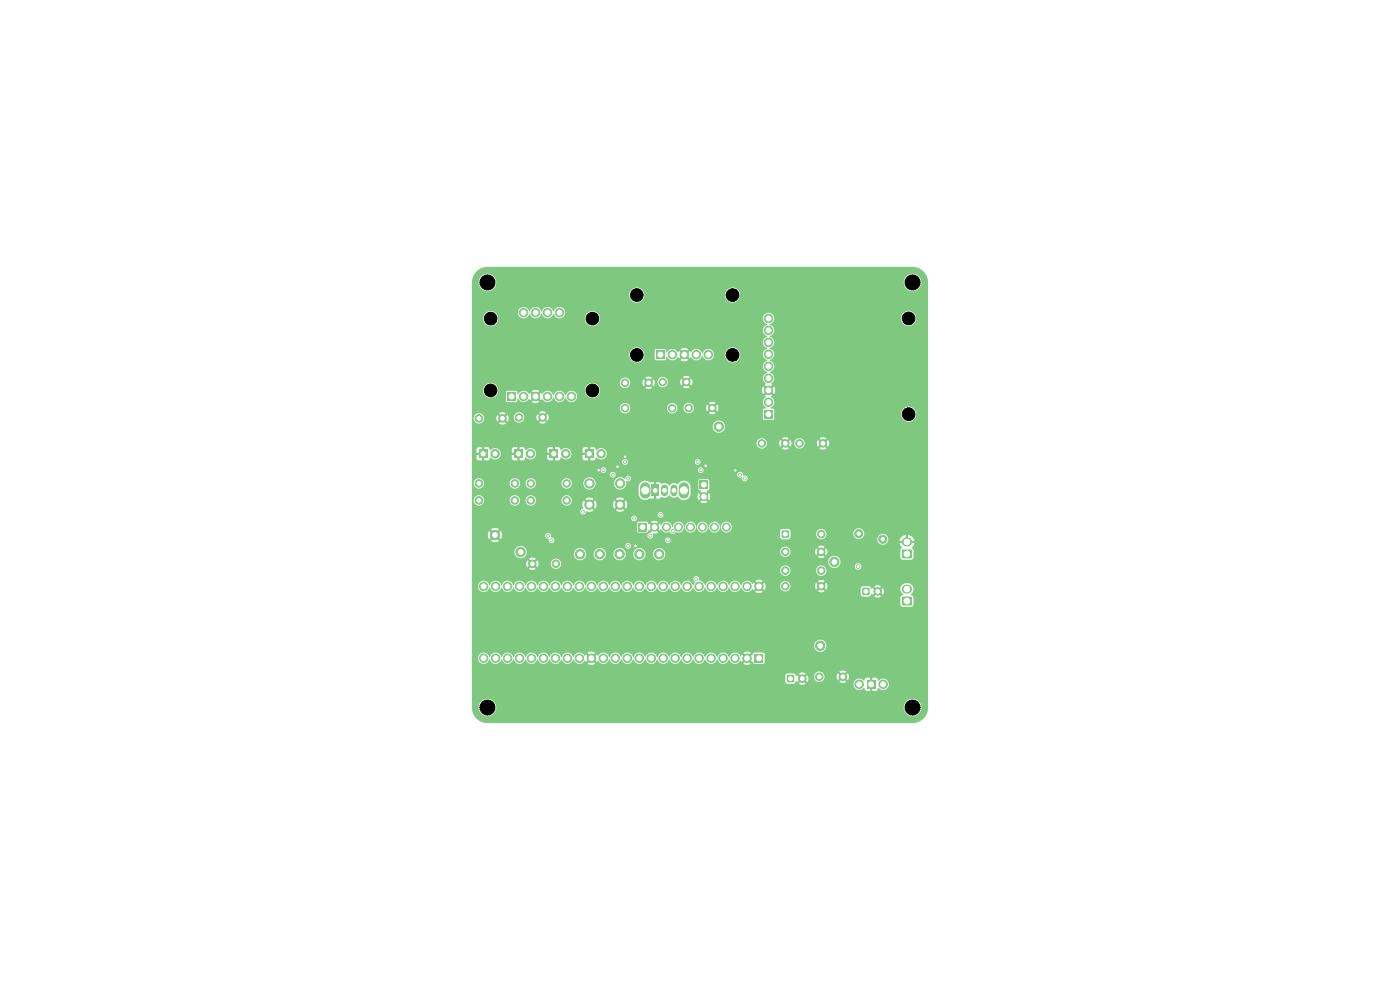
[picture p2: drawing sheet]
<svg xmlns="http://www.w3.org/2000/svg" width="297mm" height="210mm" viewBox="0 0 297 210" stroke-linecap="round" stroke-linejoin="round" font-family="sans-serif">
<g fill="#7fc87f" stroke="#7fc87f" stroke-width=".21">
<circle cx="166.6" cy="121.1" r=".8"/>
<circle cx="174.2" cy="121.1" r=".8"/>
</g>
<path d="M167 143.2h1.4v1.5h-1.4z" fill="#7fc87f"/>
<g fill="#7fc87f" stroke="#7fc87f" stroke-width=".21">
<circle cx="170.2" cy="144" r=".8"/>
<circle cx="127.2" cy="117.6" r="1"/>
<circle cx="105" cy="113.5" r="1"/>
</g>
<path d="M148.5 102h1.7v1.7h-1.7z" fill="#7fc87f"/>
<g fill="#7fc87f" stroke="#7fc87f" stroke-width=".21">
<circle cx="149.3" cy="105.4" r=".85"/>
<circle cx="169.6" cy="94.1" r=".8"/>
<circle cx="174.6" cy="94.1" r=".8"/>
</g>
<path d="M135.5 111h1.7v1.7h-1.7z" fill="#7fc87f"/>
<g fill="#7fc87f" stroke="#7fc87f" stroke-width=".21">
<circle cx="138.9" cy="111.8" r=".85"/>
<circle cx="141.4" cy="111.8" r=".85"/>
<circle cx="143.9" cy="111.8" r=".85"/>
<circle cx="146.5" cy="111.8" r=".85"/>
<circle cx="149" cy="111.8" r=".85"/>
<circle cx="151.6" cy="111.8" r=".85"/>
<circle cx="154.1" cy="111.8" r=".85"/>
<circle cx="166.6" cy="124.4" r=".8"/>
<circle cx="174.2" cy="124.4" r=".8"/>
</g>
<path d="M165.9 112.6h1.4v1.4h-1.4z" fill="#7fc87f"/>
<g fill="#7fc87f" stroke="#7fc87f" stroke-width=".21">
<circle cx="174.2" cy="113.3" r=".8"/>
<circle cx="146.1" cy="86.6" r=".8"/>
<circle cx="151.1" cy="86.6" r=".8"/>
<circle cx="173.8" cy="143.6" r=".8"/>
<circle cx="178.8" cy="143.6" r=".8"/>
</g>
<path d="M139.2 74.3h1.8v1.8h-1.8z" fill="#7fc87f"/>
<g fill="#7fc87f" stroke="#7fc87f" stroke-width=".21">
<circle cx="142.6" cy="75.2" r=".9"/>
<circle cx="145.2" cy="75.2" r=".9"/>
<circle cx="147.7" cy="75.2" r=".9"/>
<circle cx="150.3" cy="75.2" r=".9"/>
<circle cx="158.5" cy="124.4" r=".9"/>
<circle cx="155.9" cy="124.4" r=".9"/>
<circle cx="153.4" cy="124.4" r=".9"/>
<circle cx="150.9" cy="124.4" r=".9"/>
<circle cx="155.9" cy="139.6" r=".9"/>
<circle cx="125.5" cy="124.4" r=".9"/>
<circle cx="148.3" cy="124.4" r=".9"/>
<circle cx="145.8" cy="124.4" r=".9"/>
<circle cx="143.2" cy="124.4" r=".9"/>
<circle cx="140.7" cy="124.4" r=".9"/>
<circle cx="138.2" cy="124.4" r=".9"/>
<circle cx="135.6" cy="124.4" r=".9"/>
<circle cx="133.1" cy="124.4" r=".9"/>
<circle cx="130.5" cy="124.4" r=".9"/>
<circle cx="128" cy="124.4" r=".9"/>
<circle cx="128" cy="139.6" r=".9"/>
<circle cx="130.5" cy="139.6" r=".9"/>
<circle cx="133.1" cy="139.6" r=".9"/>
<circle cx="135.6" cy="139.6" r=".9"/>
<circle cx="138.2" cy="139.6" r=".9"/>
<circle cx="140.7" cy="139.6" r=".9"/>
<circle cx="143.2" cy="139.6" r=".9"/>
<circle cx="145.8" cy="139.6" r=".9"/>
<circle cx="148.3" cy="139.6" r=".9"/>
<circle cx="150.9" cy="139.6" r=".9"/>
<circle cx="153.4" cy="139.6" r=".9"/>
<circle cx="122.9" cy="124.4" r=".9"/>
<circle cx="120.4" cy="124.4" r=".9"/>
<circle cx="117.8" cy="124.4" r=".9"/>
<circle cx="115.3" cy="124.4" r=".9"/>
<circle cx="112.8" cy="124.4" r=".9"/>
<circle cx="110.2" cy="124.4" r=".9"/>
<circle cx="107.7" cy="124.4" r=".9"/>
<circle cx="105.1" cy="124.4" r=".9"/>
<circle cx="102.6" cy="124.4" r=".9"/>
<circle cx="102.6" cy="139.6" r=".9"/>
<circle cx="105.1" cy="139.6" r=".9"/>
<circle cx="107.7" cy="139.6" r=".9"/>
<circle cx="110.2" cy="139.6" r=".9"/>
<circle cx="112.8" cy="139.6" r=".9"/>
<circle cx="115.3" cy="139.6" r=".9"/>
<circle cx="117.8" cy="139.6" r=".9"/>
<circle cx="120.4" cy="139.6" r=".9"/>
<circle cx="122.9" cy="139.6" r=".9"/>
<circle cx="158.5" cy="139.6" r=".9"/>
<circle cx="125.5" cy="139.6" r=".9"/>
<circle cx="161" cy="124.4" r=".9"/>
</g>
<path d="M160.1 138.7h1.8v1.8h-1.8z" fill="#7fc87f"/>
<g fill="#7fc87f" stroke="#7fc87f" stroke-width=".21">
<circle cx="132.6" cy="86.6" r=".8"/>
<circle cx="142.6" cy="86.6" r=".8"/>
<circle cx="112.6" cy="102.6" r=".8"/>
<circle cx="120.2" cy="102.6" r=".8"/>
<circle cx="131.4" cy="117.6" r="1"/>
</g>
<path d="M191.4 116.6h2v1.8h-2z" fill="#7fc87f"/>
<path d="M192.3 115h.2" fill="none" stroke="#7fc87f" stroke-width="1.9"/>
<path d="M107.6 83.2h1.8v1.8h-1.8z" fill="#7fc87f"/>
<g fill="#7fc87f" stroke="#7fc87f" stroke-width=".21">
<circle cx="111.1" cy="84.1" r=".9"/>
<circle cx="113.6" cy="84.1" r=".9"/>
<circle cx="116.2" cy="84.1" r=".9"/>
<circle cx="118.7" cy="84.1" r=".9"/>
<circle cx="121.2" cy="84.1" r=".9"/>
<circle cx="111.1" cy="66.3" r=".9"/>
<circle cx="113.6" cy="66.3" r=".9"/>
<circle cx="116.2" cy="66.3" r=".9"/>
<circle cx="118.7" cy="66.3" r=".9"/>
<circle cx="135.6" cy="117.6" r="1"/>
</g>
<path d="M109.1 95.4h1.8v1.8h-1.8z" fill="#7fc87f"/>
<circle cx="112.5" cy="96.3" r=".9" fill="#7fc87f" stroke="#7fc87f" stroke-width=".21"/>
<path d="M116.6 95.4h1.8v1.8h-1.8z" fill="#7fc87f"/>
<g fill="#7fc87f" stroke="#7fc87f" stroke-width=".21">
<circle cx="120" cy="96.3" r=".9"/>
<circle cx="152.5" cy="90.5" r="1"/>
<circle cx="174" cy="137" r="1"/>
<circle cx="166.6" cy="117.1" r=".8"/>
<circle cx="174.2" cy="117.1" r=".8"/>
<circle cx="139.8" cy="117.6" r="1"/>
</g>
<path d="M183.9 144.3h1.8v1.8h-1.8z" fill="#7fc87f"/>
<g fill="#7fc87f" stroke="#7fc87f" stroke-width=".21">
<circle cx="182.3" cy="145.2" r=".9"/>
<circle cx="187.4" cy="145.2" r=".9"/>
<circle cx="125" cy="102.6" r="1"/>
<circle cx="131.5" cy="102.6" r="1"/>
<circle cx="125" cy="107.1" r="1"/>
<circle cx="131.5" cy="107.1" r="1"/>
<circle cx="101.6" cy="106.2" r=".8"/>
<circle cx="109.2" cy="106.2" r=".8"/>
<circle cx="163" cy="67.5" r=".9"/>
<circle cx="163" cy="70.1" r=".9"/>
<circle cx="163" cy="75.2" r=".9"/>
<circle cx="163" cy="82.8" r=".9"/>
</g>
<path d="M162.1 87h1.8v1.8h-1.8z" fill="#7fc87f"/>
<g fill="#7fc87f" stroke="#7fc87f" stroke-width=".21">
<circle cx="163" cy="80.2" r=".9"/>
<circle cx="163" cy="77.7" r=".9"/>
<circle cx="163" cy="72.6" r=".9"/>
<circle cx="163" cy="85.3" r=".9"/>
</g>
<path d="M124.1 95.4h1.8v1.8h-1.8z" fill="#7fc87f"/>
<g fill="#7fc87f" stroke="#7fc87f" stroke-width=".21">
<circle cx="127.5" cy="96.3" r=".9"/>
<circle cx="117.9" cy="119.6" r=".8"/>
<circle cx="112.9" cy="119.6" r=".8"/>
</g>
<path d="M136.9 103.4v1.3M145.1 103.4v1.3" fill="none" stroke="#7fc87f" stroke-width="2.2"/>
<path d="M138.2 102.8h1.5v2.5h-1.5z" fill="#7fc87f"/>
<path d="M141 103.5v1M143 103.5v1" fill="none" stroke="#7fc87f" stroke-width="1.5"/>
<path d="M101.6 95.4h1.8v1.8h-1.8z" fill="#7fc87f"/>
<g fill="#7fc87f" stroke="#7fc87f" stroke-width=".21">
<circle cx="105" cy="96.3" r=".9"/>
<circle cx="110.1" cy="88.6" r=".8"/>
<circle cx="115.1" cy="88.6" r=".8"/>
<circle cx="132.6" cy="81.2" r=".8"/>
<circle cx="137.6" cy="81.2" r=".8"/>
<circle cx="161.6" cy="94.1" r=".8"/>
<circle cx="166.6" cy="94.1" r=".8"/>
<circle cx="182.2" cy="113.2" r=".85"/>
<circle cx="187.3" cy="114.4" r=".85"/>
<circle cx="101.6" cy="102.6" r=".8"/>
<circle cx="109.2" cy="102.6" r=".8"/>
<circle cx="123" cy="117.6" r="1"/>
<circle cx="140.6" cy="81.1" r=".8"/>
<circle cx="145.6" cy="81.1" r=".8"/>
</g>
<path d="M191.4 126.6h2v1.8h-2z" fill="#7fc87f"/>
<path d="M192.3 125h.2" fill="none" stroke="#7fc87f" stroke-width="1.9"/>
<g fill="#7fc87f" stroke="#7fc87f" stroke-width=".21">
<circle cx="101.6" cy="88.8" r=".8"/>
<circle cx="106.6" cy="88.8" r=".8"/>
<circle cx="112.6" cy="106.2" r=".8"/>
<circle cx="120.2" cy="106.2" r=".8"/>
<circle cx="110.4" cy="117.1" r="1"/>
</g>
<path d="M183 124.7h1.4v1.5h-1.4z" fill="#7fc87f"/>
<g fill="#7fc87f" stroke="#7fc87f" stroke-width=".21">
<circle cx="186.2" cy="125.5" r=".8"/>
<circle cx="177" cy="119.2" r="1"/>
<circle cx="147.7" cy="122.8" r=".3"/>
<circle cx="127" cy="99.7" r=".3"/>
<circle cx="131" cy="99" r=".3"/>
<circle cx="132.6" cy="96.9" r=".3"/>
<circle cx="156" cy="99.8" r=".3"/>
<circle cx="134.8" cy="115.8" r=".3"/>
<circle cx="149.7" cy="98.8" r=".3"/>
<circle cx="148" cy="98" r=".3"/>
<circle cx="132.6" cy="98" r=".3"/>
<circle cx="142.7" cy="112.7" r=".3"/>
<circle cx="182" cy="120.2" r=".4"/>
<circle cx="148.6" cy="99.7" r=".3"/>
<circle cx="128" cy="99.7" r=".3"/>
<circle cx="140.1" cy="109.2" r=".3"/>
<circle cx="141.7" cy="114.6" r=".3"/>
<circle cx="117" cy="114.6" r=".3"/>
<circle cx="134.5" cy="110" r=".3"/>
<circle cx="116.3" cy="113.7" r=".3"/>
<circle cx="138" cy="113.7" r=".3"/>
<circle cx="130" cy="100.7" r=".3"/>
<circle cx="157" cy="100.7" r=".3"/>
<circle cx="133.2" cy="115.8" r=".3"/>
<circle cx="133.2" cy="101.5" r=".3"/>
<circle cx="158" cy="101.5" r=".3"/>
<circle cx="123.7" cy="108.5" r=".3"/>
</g>
<path d="M101 57.7a3.3 3.3 0 0 1 2.5-1.1h90.1a3.3 3.3 0 0 1 3.3 3.3v90.2a3.3 3.3 0 0 1-3.3 3.3h-90.2a3.3 3.3 0 0 1-3.3-3.4h1.5v.2a1.85 1.85 0 0 0 1.9 1.7 1.85 1.85 0 0 0 1.8-1.9h86.4v.2a1.85 1.85 0 0 0 2.8 1.5 1.85 1.85 0 0 0 0-3.2 1.85 1.85 0 0 0-2.8 1.5h-86.4l-.1-.3a1.85 1.85 0 0 0-1.9-1.5 1.85 1.85 0 0 0-1.7 1.8h-1.5v-6.6h66.5v1.2l.3 .4h1.5l.2-.1 .2-.4 .3 .2 .7-.7 .4 .4-.7 .6a1.29 1.29 0 0 0 1.4 .1h10.2v.2a1.21 1.21 0 0 0 .8 1 1.21 1.21 0 0 0 1.3-.4h.2l.3 .6 .9 .1v-1h.5v1h.7l.3-.2 .2-.5a1.26 1.26 0 0 0 1.7 .3 1.26 1.26 0 0 0 .4-1.7 1.31 1.31 0 0 0-2.1-.1l-.2-.5-.3-.1h-.7v.9h-.5v-.9h-.9l-.4 .6a1.29 1.29 0 0 0-1.3-.4 1.29 1.29 0 0 0-.9 1.1h-10.2l-.7-.7 .4-.4 .7 .7 .2-.6-.1-.6h1.3v.1a1.1 1.1 0 0 0 1.2 1.1 1.1 1.1 0 0 0 1-1.3h2.6l.2 .9 .7-.7 .4 .4-.7 .7a1.29 1.29 0 0 0 1.4-.1l-.7-.6 .4-.4 .7 .6a1.29 1.29 0 0 0 0-1.4l-.7 .7-.4-.3 .7-.8a1.29 1.29 0 0 0-1.4 .1l.7 .7-.4 .3-.7-.7-.2 .6h-2.6a1.1 1.1 0 0 0-1.1-1 1.1 1.1 0 0 0-1.1 1.1h-1.3l-.1-.3-.7 .7-.4-.3 .7-.8a1.29 1.29 0 0 0-1.4 .1l.7 .7-.4 .3-.7-.7-.3 .2-.2-.4-.3-.1h-1.3l-.4 .5h-66.5v-3.9h1.3v.2a1.25 1.25 0 0 0 1.2 1.1 1.25 1.25 0 0 0 1.3-.9 1.33 1.33 0 0 0 1.2 .9 1.33 1.33 0 0 0 1.3-.9 1.33 1.33 0 0 0 1.3 .9 1.33 1.33 0 0 0 1.2-.9 1.33 1.33 0 0 0 1.3 .9 1.33 1.33 0 0 0 1.3-.9 1.33 1.33 0 0 0 1.2 .9 1.33 1.33 0 0 0 1.3-.9 1.33 1.33 0 0 0 1.3 .9 1.33 1.33 0 0 0 1.3-.9 1.33 1.33 0 0 0 1.2 .9 1.33 1.33 0 0 0 1.3-.9 1.33 1.33 0 0 0 1.3 .9 1.33 1.33 0 0 0 1.2-.9 1.34 1.34 0 0 0 1.2 .9 1.34 1.34 0 0 0 1.3-.6l.2 .2 .7-.6 .3 .3-.6 .7a1.39 1.39 0 0 0 1.6 0l-.7-.7 .4-.3 .6 .6 .2-.2a1.48 1.48 0 0 0 1.8 .5l.7-.8a1.28 1.28 0 0 0 1.3 .9 1.28 1.28 0 0 0 1.2-.9 1.33 1.33 0 0 0 1.3 .9 1.33 1.33 0 0 0 1.2-.9 1.33 1.33 0 0 0 1.3 .9 1.33 1.33 0 0 0 1.3-.9 1.33 1.33 0 0 0 1.2 .9 1.33 1.33 0 0 0 1.3-.9 1.33 1.33 0 0 0 1.3 .9 1.33 1.33 0 0 0 1.3-.9 1.33 1.33 0 0 0 1.2 .9 1.33 1.33 0 0 0 1.3-.9 1.33 1.33 0 0 0 1.3 .9 1.33 1.33 0 0 0 1.2-.9 1.33 1.33 0 0 0 1.3 .9 1.33 1.33 0 0 0 1.3-.9 1.33 1.33 0 0 0 1.2 .9 1.33 1.33 0 0 0 1.3-.9 1.33 1.33 0 0 0 1.3 .9 1.33 1.33 0 0 0 1.3-.9 1.34 1.34 0 0 0 1.1 .9 1.34 1.34 0 0 0 1.3-.6l.2 .2 .7-.6 .3 .3-.6 .7a1.39 1.39 0 0 0 1.6 0l-.7-.7 .4-.3 1 1h2.1l.1-.2v-1.9l-.2-.3h-2l-1 1.1-.4-.4 .6-.7a1.39 1.39 0 0 0-1.5 .1l.6 .6-.3 .4-.7-.7-.1 .3a1.48 1.48 0 0 0-2-.4l-.5 .7a1.32 1.32 0 0 0-1.3-1 1.32 1.32 0 0 0-1.3 1 1.32 1.32 0 0 0-1.2-1 1.32 1.32 0 0 0-1.3 1 1.32 1.32 0 0 0-1.3-1 1.32 1.32 0 0 0-1.2 1 1.32 1.32 0 0 0-1.3-1 1.32 1.32 0 0 0-1.3 1 1.32 1.32 0 0 0-1.2-1 1.32 1.32 0 0 0-1.3 1 1.32 1.32 0 0 0-1.3-1 1.32 1.32 0 0 0-1.3 1 1.32 1.32 0 0 0-1.2-1 1.32 1.32 0 0 0-1.3 1 1.32 1.32 0 0 0-1.3-1 1.32 1.32 0 0 0-1.2 1 1.32 1.32 0 0 0-1.3-1 1.32 1.32 0 0 0-1.3 1 1.32 1.32 0 0 0-1.2-1 1.32 1.32 0 0 0-1.3 1 1.34 1.34 0 0 0-1.2-1 1.34 1.34 0 0 0-1.3 .7l-.2-.3-.6 .7-.4-.4 .6-.7a1.39 1.39 0 0 0-1.5 .1l.6 .6-.3 .4-.7-.7-.2 .3a1.48 1.48 0 0 0-1.9-.4l-.5 .7a1.32 1.32 0 0 0-1.3-1 1.32 1.32 0 0 0-1.3 1 1.32 1.32 0 0 0-1.2-1 1.32 1.32 0 0 0-1.3 1 1.32 1.32 0 0 0-1.3-1 1.32 1.32 0 0 0-1.3 1 1.32 1.32 0 0 0-1.2-1 1.32 1.32 0 0 0-1.3 1 1.32 1.32 0 0 0-1.3-1 1.32 1.32 0 0 0-1.2 1 1.32 1.32 0 0 0-1.3-1 1.32 1.32 0 0 0-1.3 1 1.32 1.32 0 0 0-1.2-1 1.32 1.32 0 0 0-1.3 1 1.27 1.27 0 0 0-1.3-1 1.27 1.27 0 0 0-1.2 1.1h-1.3v-2.6h72.6v.2a1.3 1.3 0 0 0 2 1 1.3 1.3 0 0 0 0-2.2 1.3 1.3 0 0 0-2 1h-72.6v-12.6h1.3v.2a1.25 1.25 0 0 0 1.2 1.1 1.25 1.25 0 0 0 1.3-1 1.33 1.33 0 0 0 1.2 1 1.33 1.33 0 0 0 1.3-1 1.33 1.33 0 0 0 1.3 1 1.33 1.33 0 0 0 1.2-1 1.33 1.33 0 0 0 1.3 1 1.33 1.33 0 0 0 1.3-1 1.33 1.33 0 0 0 1.2 1 1.33 1.33 0 0 0 1.3-1 1.33 1.33 0 0 0 1.3 1 1.33 1.33 0 0 0 1.3-1 1.33 1.33 0 0 0 1.2 1 1.33 1.33 0 0 0 1.3-1 1.33 1.33 0 0 0 1.3 1 1.33 1.33 0 0 0 1.2-1 1.33 1.33 0 0 0 1.3 1 1.33 1.33 0 0 0 1.3-1 1.33 1.33 0 0 0 1.2 1 1.33 1.33 0 0 0 1.3-1 1.33 1.33 0 0 0 1.3 1 1.33 1.33 0 0 0 1.3-1 1.33 1.33 0 0 0 1.2 1 1.33 1.33 0 0 0 1.3-1 1.33 1.33 0 0 0 1.3 1 1.33 1.33 0 0 0 1.2-1 1.33 1.33 0 0 0 1.3 1 1.33 1.33 0 0 0 1.3-1 1.33 1.33 0 0 0 1.2 1 1.33 1.33 0 0 0 1.3-1 1.33 1.33 0 0 0 1.3 1 1.33 1.33 0 0 0 1.3-1 1.33 1.33 0 0 0 1.2 1 1.33 1.33 0 0 0 1.3-1 1.33 1.33 0 0 0 1.3 1 1.33 1.33 0 0 0 1.2-1 1.33 1.33 0 0 0 1.3 1 1.33 1.33 0 0 0 1.3-1 1.33 1.33 0 0 0 1.2 1 1.33 1.33 0 0 0 1.3-1 1.33 1.33 0 0 0 1.3 1 1.33 1.33 0 0 0 1.3-1 1.33 1.33 0 0 0 1.2 1 1.33 1.33 0 0 0 1.3-1 1.34 1.34 0 0 0 1.1 1 1.34 1.34 0 0 0 1.3-.7l.3 .3 .6-.7 .4 .4-.6 .7a1.39 1.39 0 0 0 1.5-.1l-.6-.6 .3-.4 .7 .7 .2-.9h3.1v.1a1.1 1.1 0 0 0 1.2 1.1 1.1 1.1 0 0 0 1-1.3h5.2l.2 .9 .7-.7 .4 .4-.7 .7a1.29 1.29 0 0 0 1.4-.1l-.6-.6 .3-.4 .7 .7 .1-.2h7.2v1.2l.3 .4h1.5l.2-.1 .2-.4 .3 .2 .7-.7 .4 .4-.7 .6a1.29 1.29 0 0 0 1.4 0l-.7-.6 .4-.4 .7 .6a1.28 1.28 0 0 0 .1-1.2h3.6l.2 .7 .4 .5-.4 .3-.2 .4v1.5l.4 .4 1.9 .1 .4-.3 .1-1.8-.6-.5a1.33 1.33 0 0 0 .6-1.4 1.33 1.33 0 0 0-1.2-1.1l-1 .2-.4 .4-.2 .6h-3.6l-.1-.2-.7 .7-.4-.3 .7-.7a1.29 1.29 0 0 0-1.4 0l.7 .7-.4 .3-.7-.7-.3 .2-.2-.4-.3-.1h-1.3l-.4 .5h-7.2l.1-.7-.2-.6-.7 .7-.3-.3 .6-.8a1.29 1.29 0 0 0-1.4 .1l.7 .7-.4 .3-.7-.7-.2 .6h-5.2a1.1 1.1 0 0 0-1.1-1 1.1 1.1 0 0 0-1.1 1.1h-3.1l-.2-.7-.7 .6-.3-.3 .6-.7a1.38 1.38 0 0 0-1.6 0l.7 .7-.4 .3-.6-.6-.2 .3a1.46 1.46 0 0 0-2-.4l-.5 .6a1.28 1.28 0 0 0-1.3-.9 1.28 1.28 0 0 0-1.2 .9 1.33 1.33 0 0 0-1.3-.9 1.33 1.33 0 0 0-1.3 .9 1.33 1.33 0 0 0-1.2-.9 1.33 1.33 0 0 0-1.3 .9 1.98 1.98 0 0 0-1.3-1.1 .63 .63 0 0 0-.5-.7 .63 .63 0 0 0-.8 .4 .63 .63 0 0 0 .5 .8l-.5 .6a1.28 1.28 0 0 0-1.2-.9 1.28 1.28 0 0 0-1.3 .9 1.33 1.33 0 0 0-1.2-.9 1.33 1.33 0 0 0-1.3 .9 1.33 1.33 0 0 0-1.3-.9 1.33 1.33 0 0 0-1.3 .9 1.33 1.33 0 0 0-1.2-.9 1.33 1.33 0 0 0-1.3 .9 1.33 1.33 0 0 0-1.3-.9 1.33 1.33 0 0 0-1.2 .9 1.33 1.33 0 0 0-1.3-.9 1.33 1.33 0 0 0-1.3 .9 1.33 1.33 0 0 0-1.2-.9 1.33 1.33 0 0 0-1.3 .9 1.33 1.33 0 0 0-1.3-.9 1.33 1.33 0 0 0-1.3 .9 1.33 1.33 0 0 0-1.2-.9 1.33 1.33 0 0 0-1.3 .9 1.33 1.33 0 0 0-1.3-.9 1.33 1.33 0 0 0-1.2 .9 1.33 1.33 0 0 0-1.3-.9 1.33 1.33 0 0 0-1.3 .9 1.33 1.33 0 0 0-1.2-.9 1.33 1.33 0 0 0-1.3 .9 1.33 1.33 0 0 0-1.3-.9 1.33 1.33 0 0 0-1.3 .9 1.33 1.33 0 0 0-1.2-.9 1.33 1.33 0 0 0-1.3 .9 1.33 1.33 0 0 0-1.3-.9 1.33 1.33 0 0 0-1.2 .9 1.33 1.33 0 0 0-1.3-.9 1.33 1.33 0 0 0-1.3 .9 1.33 1.33 0 0 0-1.2-.9 1.33 1.33 0 0 0-1.3 .9 1.27 1.27 0 0 0-1.3-.9 1.27 1.27 0 0 0-1.2 1.1h-1.3v-3.3h65.4v.1a1.1 1.1 0 0 0 1.2 1.1 1.1 1.1 0 0 0 1-1.2h5.4v.1a1.1 1.1 0 0 0 1.7 .9 1.1 1.1 0 0 0 0-1.9 1.1 1.1 0 0 0-1.7 .9h-5.4v-.2a1.1 1.1 0 0 0-1.2-.8 1.1 1.1 0 0 0-1 1h-65.4v-1.5h11.5l.3 .8 .6-.7 .4 .4-.6 .7a1.29 1.29 0 0 0 1.4 0l-.7-.7 .3-.4 .7 .7 .2-.8h2.6v.2a1.1 1.1 0 0 0 1.4 1 1.1 1.1 0 0 0 .7-1.6h56.8v.2a1.3 1.3 0 0 0 2.1 .9h3.5l.1 .2a.7 .7 0 0 0 1.1 .3 .7 .7 0 0 0-.2-1.2 .7 .7 0 0 0-1 .7h-3.5a1.3 1.3 0 0 0-.2-2.2 1.3 1.3 0 0 0-1.9 1.1l-56.8-.1a1.1 1.1 0 0 0-1.2-.5 1.1 1.1 0 0 0-.9 1h-2.6l-.2-.6-.7 .7-.3-.4 .6-.7a1.29 1.29 0 0 0-1.4 0l.7 .7-.4 .4-.6-.7-.3 .6h-11.5v-2.5h9a1.3 1.3 0 0 0 1.1 1.4 1.3 1.3 0 0 0 1.5-.9h10v.2a1.3 1.3 0 0 0 1.4 1.2 1.3 1.3 0 0 0 1.2-1.4h1.6v.2a1.3 1.3 0 0 0 1.4 1.2 1.3 1.3 0 0 0 1.2-1.4h1.6v.2a1.3 1.3 0 0 0 1.4 1.2 1.3 1.3 0 0 0 1.2-1.4h1.6v.2a1.3 1.3 0 0 0 1.4 1.2 1.3 1.3 0 0 0 1.2-1.4h1.6v.2a1.3 1.3 0 0 0 1.7 1.1 1.3 1.3 0 0 0 .8-1.8h24.5v.1a1.1 1.1 0 0 0 1.2 1.1 1.1 1.1 0 0 0 1-1.3h5.2l.2 .9 .7-.7 .4 .4-.7 .7a1.29 1.29 0 0 0 1.4-.1l-.6-.6 .3-.4 .7 .6a1.29 1.29 0 0 0 0-1.4l-.7 .7-.3-.3 .6-.8a1.29 1.29 0 0 0-1.4 .1l.7 .7-.4 .3-.7-.7-.2 .6h-5.2a1.1 1.1 0 0 0-1.1-.9 1.1 1.1 0 0 0-1.1 1l-24.5-.1a1.3 1.3 0 0 0-1.5-.6 1.3 1.3 0 0 0-1 1.2h-1.6v-.2a1.3 1.3 0 0 0-1.3-1 1.3 1.3 0 0 0-1.3 1.2h-1.6v-.2a1.3 1.3 0 0 0-1.3-1 1.3 1.3 0 0 0-1.3 1.2h-1.6v-.2a1.3 1.3 0 0 0-1.3-1 1.3 1.3 0 0 0-1.3 1.2h-1.6v-.2a1.3 1.3 0 0 0-1.3-1 1.3 1.3 0 0 0-1.3 1.2l-10-.1a1.3 1.3 0 0 0-1-1.6 1.3 1.3 0 0 0-1.6 1.2h-9v-1.3h32.5v.2a.61 .61 0 0 0 1 .4 .61 .61 0 0 0 0-1 .61 .61 0 0 0-1 .4h-32.5v-2.3h3.4l.3 1 .7-.8 .4 .4-.7 .8a1.49 1.49 0 0 0 1.7-.1l-.8-.7 .4-.4 .7 .8 .3-.8h9.2v.1a.8 .8 0 0 0 .7 .6 .62 .62 0 0 0 .5 .9 .62 .62 0 0 0 .7-.7h23.5v.2a.61 .61 0 0 0 .9 .4 .61 .61 0 0 0 0-1 .61 .61 0 0 0-.9 .4h-23.5l-.4-.4a.31 .31 0 0 1-.3-.1 .31 .31 0 0 1 0-.4 .61 .61 0 0 0-.6-.5 .61 .61 0 0 0-.6 .5h-9.2l-.3-1-.7 .8-.4-.4 .8-.7a1.48 1.48 0 0 0-1.8 0l.8 .7-.4 .4-.7-.8-.3 .8h-3.4v-2.5h35.1v1.8l.1 .2 1.9 .1 .3-.5 .2 .1 .7-.6 .3 .3-.7 .7a.62 .62 0 0 0-.6 .8 .62 .62 0 0 0 .8 .4 .62 .62 0 0 0 .2-.9l1.2-.4-.6-.6 .3-.3 .7 .6 .3-.4a1.32 1.32 0 0 0 1.8 .6 .68 .68 0 0 0 .7 .5 .68 .68 0 0 0 .6-.5 1.24 1.24 0 0 0 1.8-1l.1 .1a1.21 1.21 0 0 0 1.2 1.1 1.21 1.21 0 0 0 1.2-1.2l.1 .1a1.21 1.21 0 0 0 1.3 1.1 1.21 1.21 0 0 0 1.2-1.2l.1 .1a1.21 1.21 0 0 0 1.2 1.1 1.21 1.21 0 0 0 1.2-1.2l.1 .1a1.17 1.17 0 0 0 1.9 .8h10.7v1.3l.5 .4 1.4-.1 .3-.3v-.8h5.4a1.1 1.1 0 0 0 1.2 1.2 1.1 1.1 0 0 0 1-1.3h5.7v.2a1.16 1.16 0 0 0 1.5 1h3.6v.2a1.16 1.16 0 0 0 1.1 1.1 1.16 1.16 0 0 0 1.2-.9h3.5v.5h-1.1l.6 1-.4 .5v1.6l.2 .3 .3 .2h1.8l.4-.3 .1-1.8-.4-.5 .6-1h-1.1v-.5h1.1a1.44 1.44 0 0 0-1.4-1.2v.9h-.5v-.9a1.44 1.44 0 0 0-1.3 1.2h-2.4a1.16 1.16 0 0 0-.9-1.4 1.16 1.16 0 0 0-1.4 1h-3.6h.1a1.16 1.16 0 0 0 .3-2 1.16 1.16 0 0 0-1.9 .8h-5.7a1.1 1.1 0 0 0-1.2-.9 1.1 1.1 0 0 0-1 1h-5.4l-.1-.7-.4-.3h-1.3l-.4 .5h-10.7a1.19 1.19 0 0 0-.3-2 1.19 1.19 0 0 0-1.6 1.1h-.2a1.21 1.21 0 0 0-1.2-1.1 1.21 1.21 0 0 0-1.2 1.1h-.1a1.21 1.21 0 0 0-1.2-1.1 1.21 1.21 0 0 0-1.2 1.1h-.1a1.21 1.21 0 0 0-1.3-1.1 1.21 1.21 0 0 0-1.2 1.1h-.1a1.21 1.21 0 0 0-1.2-1.1 1.21 1.21 0 0 0-1.2 1.1h-.1a1.22 1.22 0 0 0-1.1-1.1 1.22 1.22 0 0 0-1.3 .7l-.2-.3-.7 .6-.3-.4 .6-.6a1.34 1.34 0 0 0-1.5 0l.6 .6-.3 .4-.7-.6-.2 .1-.1-.4-.2-.1h-1.8l-.2 .2h-35.1v-1h33.8a.61 .61 0 0 0 .8 .6 .61 .61 0 0 0 .3-.9 .61 .61 0 0 0-1 .1l-.1 .2h-33.8v-1.4h23a.6 .6 0 0 0 .8 .6h15.6v.2a.61 .61 0 0 0 1 .4 .61 .61 0 0 0 0-1 .61 .61 0 0 0-1 .4h-15.6l.6-.7a1.49 1.49 0 0 0 1.4-.1l-.7-.7 .4-.4 .7 .7 .2-1h3.5l.3 1 .7-.7 .4 .4-.6 .7a1.49 1.49 0 0 0 1.6 0l-.7-.7 .4-.4 .7 .6a1.49 1.49 0 0 0 0-1.6l-.7 .7-.4-.4 .6-.7a1.49 1.49 0 0 0-1.6 0l.7 .7-.4 .4-.7-.7-.3 .7h-3.5l-.2-.7-.7 .7-.4-.4 .6-.7a1.49 1.49 0 0 0-1.6 0l.7 .7-.4 .4-.7-.6a1.84 1.84 0 0 0-.1 1.6l-.4 .2-.2 .4h-23v-2.4h.4a1.1 1.1 0 0 0 1.1 1.2 1.1 1.1 0 0 0 1.1-1.2h5.4v.1a1.1 1.1 0 0 0 1.2 1.1 1.1 1.1 0 0 0 1-1.2h1.2v.1a1.1 1.1 0 0 0 1.2 1.1 1.1 1.1 0 0 0 1-1.2h5.4v.1a1.1 1.1 0 0 0 1.7 .9 1.1 1.1 0 0 0 0-1.9 1.1 1.1 0 0 0-1.7 .9h-5.4v-.2a1.1 1.1 0 0 0-1.2-.8 1.1 1.1 0 0 0-1 1h-1.2v-.2a1.1 1.1 0 0 0-1.2-.8 1.1 1.1 0 0 0-1 1h-5.4v-.2a1.1 1.1 0 0 0-1.2-.8 1.1 1.1 0 0 0-1 1h-.4v-3.6h.4v.1a1.1 1.1 0 0 0 1.2 1.1 1.1 1.1 0 0 0 1-1.2h5.4v.1a1.1 1.1 0 0 0 1.2 1.1 1.1 1.1 0 0 0 1-1.2h1.2v.1a1.1 1.1 0 0 0 1.2 1.1 1.1 1.1 0 0 0 1-1.2h5.4v.1a1.1 1.1 0 0 0 1.2 1.1 1.1 1.1 0 0 0 1-1.3h2.4v.3a1.3 1.3 0 0 0 1.5 1.1 1.3 1.3 0 0 0 1.1-1.4h3.9v.3a1.3 1.3 0 0 0 1 1.1 1.3 1.3 0 0 0 1.4-.5h2.9v1.5a1.5 1.5 0 0 0 2.5 .9l.7 .1v-1.5h.5v1.5h.6l.6-.4a1.17 1.17 0 0 0 1.6-.4l.1 .1a1.14 1.14 0 0 0 1.7 .2 1.44 1.44 0 0 0 1.3 .8 1.44 1.44 0 0 0 1.3-.8h1.6l.2 .8 .6-.6 .4 .3-.6 .7a1.34 1.34 0 0 0 1.5 0l-.7-.7 .4-.3 .7 .6a1.34 1.34 0 0 0-.1-1.5l-.6 .6-.4-.3 .7-.7-.1-.2 .5-.3v-1.8l-.3-.2h-1.8l-.2 .2v1.8l.4 .3v.2l.6 .7-.4 .3-.6-.6-.2 .7h-1.6l.1-2a1.45 1.45 0 0 0-1.2-1.3 1.45 1.45 0 0 0-1.6 .8 1.19 1.19 0 0 0-1.7 .2h-.1a1.15 1.15 0 0 0-1.7-.3l-.2-.4h-.8v1.4h-.5v-1.4h-.7a1.54 1.54 0 0 0-2.5 1h-2.9l.3-1.3a.64 .64 0 0 0 .9-.4 .64 .64 0 0 0-.6-.8 .64 .64 0 0 0-.6 .8 1.39 1.39 0 0 0-2.4 .8h-3.9a1.3 1.3 0 0 0-1.3-1.2 1.3 1.3 0 0 0-1.3 1.2h-2.4v-.1a1.1 1.1 0 0 0-1.1-.8 1.1 1.1 0 0 0-1.1 1h-5.4v-.2a1.1 1.1 0 0 0-1.2-.8 1.1 1.1 0 0 0-1 1h-1.2v-.2a1.1 1.1 0 0 0-1.2-.8 1.1 1.1 0 0 0-1 1h-5.4v-.2a1.1 1.1 0 0 0-1.2-.8 1.1 1.1 0 0 0-1 1h-.4v-1.9h29.3v.2a.61 .61 0 0 0 .7 .5 .61 .61 0 0 0 .5-.7h25.8v.2a.71 .71 0 0 0 1 .5 .65 .65 0 0 0 .6 .8 .65 .65 0 0 0 .6-.8 .65 .65 0 0 0-1-.4v-.1a.6 .6 0 0 0-.5-.7 .6 .6 0 0 0-.7 .5h-25.8v-.1a.61 .61 0 0 0-.7-.4 .61 .61 0 0 0-.5 .5h-29.3v-.9h27.3v.1a.61 .61 0 0 0 .7 .5 .61 .61 0 0 0 .5-.6h19.4v.1a.61 .61 0 0 0 1 .4 .61 .61 0 0 0 0-1 .61 .61 0 0 0-1 .5h-19.4v-.2a.61 .61 0 0 0-.7-.4 .61 .61 0 0 0-.5 .6h-27.3v-1.8h31.9v.2a.61 .61 0 0 0 .7 .5 .61 .61 0 0 0 .5-.7h14.2v.2a.61 .61 0 0 0 .9 .4 .61 .61 0 0 0 0-1 .61 .61 0 0 0-.9 .4h-14.2v-.1a.61 .61 0 0 0-.7-.4 .61 .61 0 0 0-.5 .5h-31.9v-2.6h1v.7h1v.5h-1v.8l.2 .3 .9 .1v-1.1h.5v1.1l.9-.1 .4-.6a1.24 1.24 0 0 0 1.8 .2 1.24 1.24 0 0 0 0-1.9h2.8v.7h1v.5h-1v.8l.2 .3 .9 .1v-1.1h.5v1.1h.8l.3-.3a.24 .24 0 0 1 0-.3 .24 .24 0 0 1 .3-.1 1.2 1.2 0 0 0 1.8 .1 1.2 1.2 0 0 0-.1-1.8h2.8v.7h1v.5h-1l.1 1 1 .2v-1.1h.5v1.1h.7a.55 .55 0 0 0 .5-.7h.1a1.22 1.22 0 0 0 1.9 .1 1.22 1.22 0 0 0-.1-1.8h2.8v.7h1v.5h-1v.8l.4 .4h.7v-1.1h.5v1.1l.9-.1 .4-.6a1.23 1.23 0 0 0 1.7 .3 1.23 1.23 0 0 0 .3-1.7 1.23 1.23 0 0 0-1.8-.3l-.2 .2-.4-.6h-.9v1h-.5v-1h-.9l-.2 .4-2.9-.1a1.81 1.81 0 0 0-1.8 .3l-.2-.5-.3-.1h-.7v1h-.5v-1h-.9l-.2 .4-2.9-.1a1.82 1.82 0 0 0-1.8 .3l-.2-.5-.3-.1h-.7v1h-.5v-1h-.9l-.2 .4h-2.8a1.74 1.74 0 0 0-1.9 .2l-.2-.5-.3-.1h-.7v1h-.5v-1h-.9l-.2 .4h-1v-1.3h60.4v.1a1.1 1.1 0 0 0 1.2 1.1 1.1 1.1 0 0 0 1-1.3h2.6l.2 .9 .7-.7 .4 .4-.7 .7a1.29 1.29 0 0 0 1.4-.1l-.7-.6 .4-.4 .7 .7 .2-.8h.6v.1a1.1 1.1 0 0 0 1.2 1.1 1.1 1.1 0 0 0 1-1.3h2.6l.2 .9 .7-.7 .4 .4-.7 .7a1.29 1.29 0 0 0 1.4-.1l-.7-.6 .4-.4 .7 .6a1.29 1.29 0 0 0 0-1.4l-.7 .7-.4-.3 .7-.8a1.29 1.29 0 0 0-1.4 .1l.7 .7-.4 .3-.7-.7-.2 .6h-2.6a1.1 1.1 0 0 0-1.1-.9 1.1 1.1 0 0 0-1.1 1h-.6l-.2-.7-.7 .7-.4-.3 .7-.7a1.28 1.28 0 0 0-1.4 0l.7 .7-.4 .3-.7-.7-.2 .6h-2.6a1.1 1.1 0 0 0-1.1-.9 1.1 1.1 0 0 0-1.1 1h-60.4v-3.6h51.1v.2a1.3 1.3 0 0 0 2 1 1.3 1.3 0 0 0 0-2.2 1.3 1.3 0 0 0-2 1h-51.1v-1.7h.4v.1a1.1 1.1 0 0 0 1.2 1.1 1.1 1.1 0 0 0 1-1.3h2.6l.2 .9 .7-.7 .4 .4-.7 .7a1.29 1.29 0 0 0 1.4-.1l-.7-.6 .4-.4 .7 .7 .2-.4v-.6h1.1v.1a1.1 1.1 0 0 0 1.2 1.1 1.1 1.1 0 0 0 1-1.3h2.6l.2 .9 .7-.7 .4 .4-.7 .7a1.29 1.29 0 0 0 1.4-.1l-.7-.6 .4-.4 .7 .6a1.29 1.29 0 0 0 0-1.4l-.7 .7-.4-.3 .7-.8a1.29 1.29 0 0 0-1.4 .1l.7 .7-.4 .3-.7-.7-.2 .6h-2.6a1.1 1.1 0 0 0-1.1-.9 1.1 1.1 0 0 0-1.1 1h-1.1l-.2-.5-.7 .7-.4-.3 .7-.7a1.29 1.29 0 0 0-1.4 0l.7 .7-.4 .3-.7-.7-.2 .6h-2.6a1.1 1.1 0 0 0-1.1-1 1.1 1.1 0 0 0-1.1 1.1h-.4v-2.2h31.4v.2a1.1 1.1 0 0 0 1.2 1 1.1 1.1 0 0 0 1-1.2h7.8v.2a1.1 1.1 0 0 0 1.2 1 1.1 1.1 0 0 0 1-1.2h1.3v.1a1.1 1.1 0 0 0 1.2 1.1 1.1 1.1 0 0 0 1-1.3h2.6l.2 .9 .7-.7 .4 .4-.7 .7a1.29 1.29 0 0 0 1.4-.1l-.7-.6 .4-.4 .7 .6a1.29 1.29 0 0 0 0-1.4l-.7 .7-.4-.3 .7-.8a1.3 1.3 0 0 0-1.4 .1l.7 .7-.4 .3-.7-.7-.2 .6h-2.6a1.1 1.1 0 0 0-1.1-.9 1.1 1.1 0 0 0-1.1 1l-1.3-.1a1.1 1.1 0 0 0-1.2-.9 1.1 1.1 0 0 0-1 1h-7.8v-.2a1.1 1.1 0 0 0-1.2-.8 1.1 1.1 0 0 0-1 1h-31.4v-3.8h2.4v.3a1.6 1.6 0 0 0 1.5 1.4 1.6 1.6 0 0 0 1.7-1.2h1.6v1.8l.3 .3h1.9l.2-.2 .1-.5 .1-.1a1.27 1.27 0 0 0 1.2 .8 1.27 1.27 0 0 0 1.1-.7l.3 .3 .6-.7 .4 .4-.6 .7a1.39 1.39 0 0 0 1.5 0l-.6-.7 .3-.4 .7 .7 .1-.3a1.48 1.48 0 0 0 1.9 .5l.7-.7a1.28 1.28 0 0 0 1.2 .9 1.28 1.28 0 0 0 1.2-.9 1.24 1.24 0 0 0 2 .7 1.24 1.24 0 0 0 0-2 1.33 1.33 0 0 0-1.9 .7 1.32 1.32 0 0 0-1.3-.9 1.32 1.32 0 0 0-1.3 .9 1.34 1.34 0 0 0-1.1-.9 1.34 1.34 0 0 0-1.3 .7l-.2-.3-.7 .7-.3-.4 .6-.6-.7-.3h10.4v.3a1.6 1.6 0 0 0 1.7 1.4 1.6 1.6 0 0 0 1.5-1.7h34.3l.3 .9 .6-.7 .4 .4-.7 .6 .3 .2a1.46 1.46 0 0 0-.4 2l.5 .4-.5 .2-.3 .2v1.9l.3 .3 2-.1 .1-.2v-1.1h27a1.61 1.61 0 0 0 2.2 1.7 1.61 1.61 0 0 0 .4-2.8 1.61 1.61 0 0 0-2.6 .9v.2h-27v-.9l-.8-.3a1.32 1.32 0 0 0 .8-1.1 1.32 1.32 0 0 0-.6-1.2l.2-.3-.6-.6 .3-.4 .7 .6a1.39 1.39 0 0 0 0-1.5l-.7 .6-.3-.3 .6-.7-.2-.3a1.27 1.27 0 0 0 .6-1.2 1.27 1.27 0 0 0-.9-1.1 1.32 1.32 0 0 0 .9-1.3 1.32 1.32 0 0 0-.9-1.2 1.32 1.32 0 0 0 .9-1.3 1.32 1.32 0 0 0-.9-1.3 1.32 1.32 0 0 0 .9-1.3 1.32 1.32 0 0 0-.9-1.2 1.32 1.32 0 0 0 .9-1.3 1.32 1.32 0 0 0-.9-1.3v-.1a1.2 1.2 0 0 0 .9-1.3h27v.3a1.61 1.61 0 0 0 2.4 1.2 1.61 1.61 0 0 0 0-2.7 1.61 1.61 0 0 0-2.4 1.2h-27v-.1a1.23 1.23 0 0 0-2.1-.5 1.23 1.23 0 0 0 .7 2 1.32 1.32 0 0 0-1 1.3 1.32 1.32 0 0 0 1 1.2 1.32 1.32 0 0 0-1 1.3 1.32 1.32 0 0 0 1 1.3 1.32 1.32 0 0 0-1 1.3 1.32 1.32 0 0 0 1 1.2 1.32 1.32 0 0 0-1 1.3 1.32 1.32 0 0 0 1 1.3 1.34 1.34 0 0 0-1 1.1 1.34 1.34 0 0 0 .7 1.3l-.3 .2 .7 .7-.4 .3-.6-.6-.3 .7h-34.3a1.6 1.6 0 0 0-1.6-1.5 1.6 1.6 0 0 0-1.6 1.5h-10.6l-.7 .3 .7 .6-.4 .4-.6-.7-.3 .3a1.32 1.32 0 0 0-1.2-.7 1.32 1.32 0 0 0-1.1 .8l-.2-.6-.2-.2h-1.9l-.3 .3h-1.6v-.2a1.61 1.61 0 0 0-1.5-1.8 1.61 1.61 0 0 0-1.7 1.5h-2.4v-1.6h31.4v.2a1.1 1.1 0 0 0 1.2 1 1.1 1.1 0 0 0 1-1.2h2.6l.2 .8 .7-.7 .4 .4-.7 .7a1.29 1.29 0 0 0 1.4 0l-.7-.7 .4-.4 .7 .7 .2-.9h.6v.1a1.1 1.1 0 0 0 1.2 1.1 1.1 1.1 0 0 0 1-1.3h2.6l.2 .9 .7-.7 .4 .4-.7 .6a1.29 1.29 0 0 0 1.4 0l-.7-.6 .4-.4 .7 .6a1.29 1.29 0 0 0 0-1.4l-.7 .7-.4-.3 .7-.8a1.29 1.29 0 0 0-1.4 .1l.7 .7-.4 .3-.7-.7-.2 .6h-2.6v-.1a1.1 1.1 0 0 0-1.2-.8 1.1 1.1 0 0 0-1 1h-.6l-.2-.5-.7 .7-.4-.4 .7-.7a1.29 1.29 0 0 0-1.4 0l.7 .7-.4 .4-.7-.7-.2 .6h-2.6a1.1 1.1 0 0 0-1.1-1 1.1 1.1 0 0 0-1.1 1h-31.4v-5.9h33.4v.2a1.6 1.6 0 0 0 2.2 1.4 1.6 1.6 0 0 0 .6-2.5h2.6v1.9l.2 .2h2l.2-.2v-.5h.2a1.27 1.27 0 0 0 1.1 .7 1.27 1.27 0 0 0 1.2-.7l.2 .3 .7-.6 .3 .3-.5 .7a1.39 1.39 0 0 0 1.5 0l-.7-.7 .4-.3 .6 .6 .2-.2a1.49 1.49 0 0 0 1.9 .5l.6-.8a1.23 1.23 0 0 0 1.4 .9 1.23 1.23 0 0 0 1.1-1.2h2.3v.2a1.61 1.61 0 0 0 2.4 1.3 1.61 1.61 0 0 0 0-2.8 1.61 1.61 0 0 0-2.4 1.3l-2.3-.1a1.25 1.25 0 0 0-1.2-1.1 1.25 1.25 0 0 0-1.3 1 1.34 1.34 0 0 0-1.1-1 1.34 1.34 0 0 0-1.3 .7l-.3-.3-.6 .7-.4-.4 .6-.7a1.39 1.39 0 0 0-1.5 .1l.6 .6-.3 .4-.7-.7-.1 .3a1.5 1.5 0 0 0-1.9-.5l-.6 .6-.1-.6-.3-.2h-1.9l-.2 .3h-2.6a1.61 1.61 0 0 0-1.7-.5 1.61 1.61 0 0 0-1.1 1.4h-33.4v-7.7h2.4v.2a1.61 1.61 0 0 0 2.4 1.3 1.61 1.61 0 0 0 0-2.8h5v.2a1.25 1.25 0 0 0 1.1 1.1 1.25 1.25 0 0 0 1.3-.9 1.33 1.33 0 0 0 1.3 .9 1.33 1.33 0 0 0 1.3-.9 1.33 1.33 0 0 0 1.2 .9 1.33 1.33 0 0 0 1.3-.9 1.41 1.41 0 0 0 1.7 .9h5v.2a1.61 1.61 0 0 0 2.4 1.3 1.61 1.61 0 0 0 0-2.8 1.61 1.61 0 0 0-2.4 1.3l-4.9-.1a1.23 1.23 0 0 0 .2-2 1.23 1.23 0 0 0-2 .7 1.32 1.32 0 0 0-1.2-1 1.32 1.32 0 0 0-1.3 1 1.32 1.32 0 0 0-1.3-1 1.32 1.32 0 0 0-1.2 1 1.27 1.27 0 0 0-1.3-1 1.27 1.27 0 0 0-1.2 1.1h-5a1.61 1.61 0 0 0-2.4 1.3h-2.4v-5h33.4v.2a1.61 1.61 0 0 0 1.7 1.5 1.61 1.61 0 0 0 1.5-1.7h17.1v.2a1.61 1.61 0 0 0 2.4 1.3 1.61 1.61 0 0 0 0-2.8 1.61 1.61 0 0 0-2.4 1.3h-17.1l-.1-.3a1.61 1.61 0 0 0-1.6-1.2 1.61 1.61 0 0 0-1.5 1.5h-33.4v-2.7h1.5a1.85 1.85 0 0 0 1.8 2 1.85 1.85 0 0 0 1.9-2h86.4v.2a1.85 1.85 0 0 0 2.8 1.5 1.85 1.85 0 0 0 0-3.2 1.85 1.85 0 0 0-2.8 1.5h-86.4l-.1-.2a1.85 1.85 0 0 0-1.9-1.5 1.85 1.85 0 0 0-1.7 1.7h-1.5l.3-1.2z" fill="#7fc87f"/>
<g fill="#fff" stroke="#fff" stroke-width=".21">
<circle cx="147.7" cy="122.8" r=".15"/>
<circle cx="127" cy="99.7" r=".15"/>
<circle cx="131" cy="99" r=".15"/>
<circle cx="132.6" cy="96.9" r=".15"/>
<circle cx="156" cy="99.8" r=".15"/>
<circle cx="134.8" cy="115.8" r=".15"/>
<circle cx="149.7" cy="98.8" r=".15"/>
<circle cx="148" cy="98" r=".15"/>
<circle cx="132.6" cy="98" r=".15"/>
<circle cx="142.7" cy="112.7" r=".15"/>
<circle cx="182" cy="120.2" r=".2"/>
<circle cx="148.7" cy="99.7" r=".15"/>
<circle cx="128" cy="99.7" r=".15"/>
<circle cx="140.1" cy="109.2" r=".15"/>
<circle cx="141.7" cy="114.6" r=".15"/>
<circle cx="117" cy="114.6" r=".15"/>
<circle cx="134.5" cy="110" r=".15"/>
<circle cx="116.3" cy="113.7" r=".15"/>
<circle cx="138" cy="113.7" r=".15"/>
<circle cx="130" cy="100.7" r=".15"/>
<circle cx="157" cy="100.7" r=".15"/>
<circle cx="133.3" cy="115.8" r=".15"/>
<circle cx="133.3" cy="101.5" r=".15"/>
<circle cx="158" cy="101.5" r=".15"/>
<circle cx="123.7" cy="108.5" r=".15"/>
<circle cx="166.6" cy="121.1" r=".4"/>
<circle cx="174.2" cy="121.1" r=".4"/>
<circle cx="167.7" cy="144" r=".4"/>
<circle cx="170.2" cy="144" r=".4"/>
<circle cx="127.2" cy="117.6" r=".5"/>
<circle cx="105" cy="113.5" r=".5"/>
<circle cx="149.3" cy="102.8" r=".5"/>
<circle cx="149.3" cy="105.4" r=".5"/>
<circle cx="169.6" cy="94.1" r=".4"/>
<circle cx="174.6" cy="94.1" r=".4"/>
<circle cx="136.3" cy="111.8" r=".5"/>
<circle cx="138.9" cy="111.8" r=".5"/>
<circle cx="141.4" cy="111.8" r=".5"/>
<circle cx="143.9" cy="111.8" r=".5"/>
<circle cx="146.5" cy="111.8" r=".5"/>
<circle cx="149" cy="111.8" r=".5"/>
<circle cx="151.6" cy="111.8" r=".5"/>
<circle cx="154.1" cy="111.8" r=".5"/>
<circle cx="166.6" cy="124.4" r=".4"/>
<circle cx="174.2" cy="124.4" r=".4"/>
<circle cx="166.6" cy="113.3" r=".4"/>
<circle cx="174.2" cy="113.3" r=".4"/>
<circle cx="146.1" cy="86.6" r=".4"/>
<circle cx="151.1" cy="86.6" r=".4"/>
<circle cx="173.8" cy="143.6" r=".4"/>
<circle cx="178.8" cy="143.6" r=".4"/>
<circle cx="140.1" cy="75.2" r=".52"/>
<circle cx="142.6" cy="75.2" r=".52"/>
<circle cx="145.2" cy="75.2" r=".52"/>
<circle cx="147.7" cy="75.2" r=".52"/>
<circle cx="150.3" cy="75.2" r=".52"/>
<circle cx="158.5" cy="124.4" r=".52"/>
<circle cx="155.9" cy="124.4" r=".52"/>
<circle cx="153.4" cy="124.4" r=".52"/>
<circle cx="150.9" cy="124.4" r=".52"/>
<circle cx="155.9" cy="139.6" r=".52"/>
<circle cx="125.5" cy="124.4" r=".52"/>
<circle cx="148.3" cy="124.4" r=".52"/>
<circle cx="145.8" cy="124.4" r=".52"/>
<circle cx="143.2" cy="124.4" r=".52"/>
<circle cx="140.7" cy="124.4" r=".52"/>
<circle cx="138.2" cy="124.4" r=".52"/>
<circle cx="135.6" cy="124.4" r=".52"/>
<circle cx="133.1" cy="124.4" r=".52"/>
<circle cx="130.5" cy="124.4" r=".52"/>
<circle cx="128" cy="124.4" r=".52"/>
<circle cx="128" cy="139.6" r=".52"/>
<circle cx="130.5" cy="139.6" r=".52"/>
<circle cx="133.1" cy="139.6" r=".52"/>
<circle cx="135.6" cy="139.6" r=".52"/>
<circle cx="138.2" cy="139.6" r=".52"/>
<circle cx="140.7" cy="139.6" r=".52"/>
<circle cx="143.2" cy="139.6" r=".52"/>
<circle cx="145.8" cy="139.6" r=".52"/>
<circle cx="148.3" cy="139.6" r=".52"/>
<circle cx="150.9" cy="139.6" r=".52"/>
<circle cx="153.4" cy="139.6" r=".52"/>
<circle cx="122.9" cy="124.4" r=".52"/>
<circle cx="120.4" cy="124.4" r=".52"/>
<circle cx="117.8" cy="124.4" r=".52"/>
<circle cx="115.3" cy="124.4" r=".52"/>
<circle cx="112.8" cy="124.4" r=".52"/>
<circle cx="110.2" cy="124.4" r=".52"/>
<circle cx="107.7" cy="124.4" r=".52"/>
<circle cx="105.1" cy="124.4" r=".52"/>
<circle cx="102.6" cy="124.4" r=".52"/>
<circle cx="102.6" cy="139.6" r=".52"/>
<circle cx="105.1" cy="139.6" r=".52"/>
<circle cx="107.7" cy="139.6" r=".52"/>
<circle cx="110.2" cy="139.6" r=".52"/>
<circle cx="112.8" cy="139.6" r=".52"/>
<circle cx="115.3" cy="139.6" r=".52"/>
<circle cx="117.8" cy="139.6" r=".52"/>
<circle cx="120.4" cy="139.6" r=".52"/>
<circle cx="122.9" cy="139.6" r=".52"/>
<circle cx="158.5" cy="139.6" r=".52"/>
<circle cx="125.5" cy="139.6" r=".52"/>
<circle cx="161" cy="124.4" r=".52"/>
<circle cx="161" cy="139.6" r=".52"/>
<circle cx="132.6" cy="86.6" r=".42"/>
<circle cx="142.6" cy="86.6" r=".42"/>
<circle cx="112.6" cy="102.6" r=".4"/>
<circle cx="120.2" cy="102.6" r=".4"/>
<circle cx="131.4" cy="117.6" r=".5"/>
<circle cx="192.4" cy="117.5" r=".59"/>
<circle cx="192.4" cy="115" r=".59"/>
<circle cx="108.5" cy="84.1" r=".52"/>
<circle cx="111.1" cy="84.1" r=".52"/>
<circle cx="113.6" cy="84.1" r=".52"/>
<circle cx="116.2" cy="84.1" r=".52"/>
<circle cx="118.7" cy="84.1" r=".52"/>
<circle cx="121.2" cy="84.1" r=".52"/>
<circle cx="111.1" cy="66.3" r=".52"/>
<circle cx="113.6" cy="66.3" r=".52"/>
<circle cx="116.2" cy="66.3" r=".52"/>
<circle cx="118.7" cy="66.3" r=".52"/>
<circle cx="135.6" cy="117.6" r=".5"/>
<circle cx="110" cy="96.3" r=".45"/>
<circle cx="112.5" cy="96.3" r=".45"/>
<circle cx="117.5" cy="96.3" r=".45"/>
<circle cx="120" cy="96.3" r=".45"/>
<circle cx="152.5" cy="90.5" r=".5"/>
<circle cx="174" cy="137" r=".5"/>
<circle cx="166.6" cy="117.1" r=".4"/>
<circle cx="174.2" cy="117.1" r=".4"/>
<circle cx="139.8" cy="117.6" r=".5"/>
<circle cx="184.8" cy="145.2" r=".52"/>
<circle cx="182.3" cy="145.2" r=".52"/>
<circle cx="187.4" cy="145.2" r=".52"/>
<circle cx="125" cy="102.6" r=".55"/>
<circle cx="131.5" cy="102.6" r=".55"/>
<circle cx="125" cy="107.1" r=".55"/>
<circle cx="131.5" cy="107.1" r=".55"/>
<circle cx="101.6" cy="106.2" r=".4"/>
<circle cx="109.2" cy="106.2" r=".4"/>
<circle cx="163" cy="67.5" r=".52"/>
<circle cx="163" cy="70.1" r=".52"/>
<circle cx="163" cy="75.2" r=".52"/>
<circle cx="163" cy="82.8" r=".52"/>
<circle cx="163" cy="87.9" r=".52"/>
<circle cx="163" cy="80.2" r=".52"/>
<circle cx="163" cy="77.7" r=".52"/>
<circle cx="163" cy="72.6" r=".52"/>
<circle cx="163" cy="85.3" r=".52"/>
<circle cx="125" cy="96.3" r=".45"/>
<circle cx="127.5" cy="96.3" r=".45"/>
<circle cx="117.9" cy="119.6" r=".4"/>
<circle cx="112.9" cy="119.6" r=".4"/>
<circle cx="136.9" cy="104" r=".75"/>
<circle cx="145.1" cy="104" r=".75"/>
<circle cx="139" cy="104" r=".4"/>
<circle cx="141" cy="104" r=".4"/>
<circle cx="143" cy="104" r=".4"/>
<circle cx="102.5" cy="96.3" r=".45"/>
<circle cx="105" cy="96.3" r=".45"/>
<circle cx="110.1" cy="88.6" r=".4"/>
<circle cx="115.1" cy="88.6" r=".4"/>
<circle cx="132.6" cy="81.2" r=".4"/>
<circle cx="137.6" cy="81.2" r=".4"/>
<circle cx="161.6" cy="94.1" r=".4"/>
<circle cx="166.6" cy="94.1" r=".4"/>
<circle cx="182.2" cy="113.2" r=".35"/>
<circle cx="187.3" cy="114.4" r=".36"/>
<circle cx="101.6" cy="102.6" r=".4"/>
<circle cx="109.2" cy="102.6" r=".4"/>
<circle cx="123" cy="117.6" r=".5"/>
<circle cx="140.6" cy="81.1" r=".4"/>
<circle cx="145.6" cy="81.1" r=".4"/>
<circle cx="192.4" cy="127.5" r=".59"/>
<circle cx="192.4" cy="125" r=".59"/>
<circle cx="101.6" cy="88.8" r=".4"/>
<circle cx="106.6" cy="88.8" r=".4"/>
<circle cx="112.6" cy="106.2" r=".4"/>
<circle cx="120.2" cy="106.2" r=".4"/>
<circle cx="110.4" cy="117.1" r=".5"/>
<circle cx="183.7" cy="125.5" r=".4"/>
<circle cx="186.2" cy="125.5" r=".4"/>
<circle cx="177" cy="119.2" r=".5"/>
</g>
<g fill="#000" stroke="#000" stroke-width=".21">
<circle cx="103.4" cy="59.9" r="1.6"/>
<circle cx="193.6" cy="59.9" r="1.6"/>
<circle cx="104.1" cy="67.6" r="1.35"/>
<circle cx="125.7" cy="67.6" r="1.35"/>
<circle cx="135.1" cy="62.6" r="1.35"/>
<circle cx="135.1" cy="75.3" r="1.35"/>
<circle cx="155.4" cy="75.3" r="1.35"/>
<circle cx="155.4" cy="62.6" r="1.35"/>
<circle cx="192.8" cy="67.5" r="1.35"/>
<circle cx="104.1" cy="82.8" r="1.35"/>
<circle cx="125.7" cy="82.8" r="1.35"/>
<circle cx="192.8" cy="87.9" r="1.35"/>
<circle cx="103.4" cy="150.1" r="1.6"/>
<circle cx="193.6" cy="150.1" r="1.6"/>
</g>
</svg>
